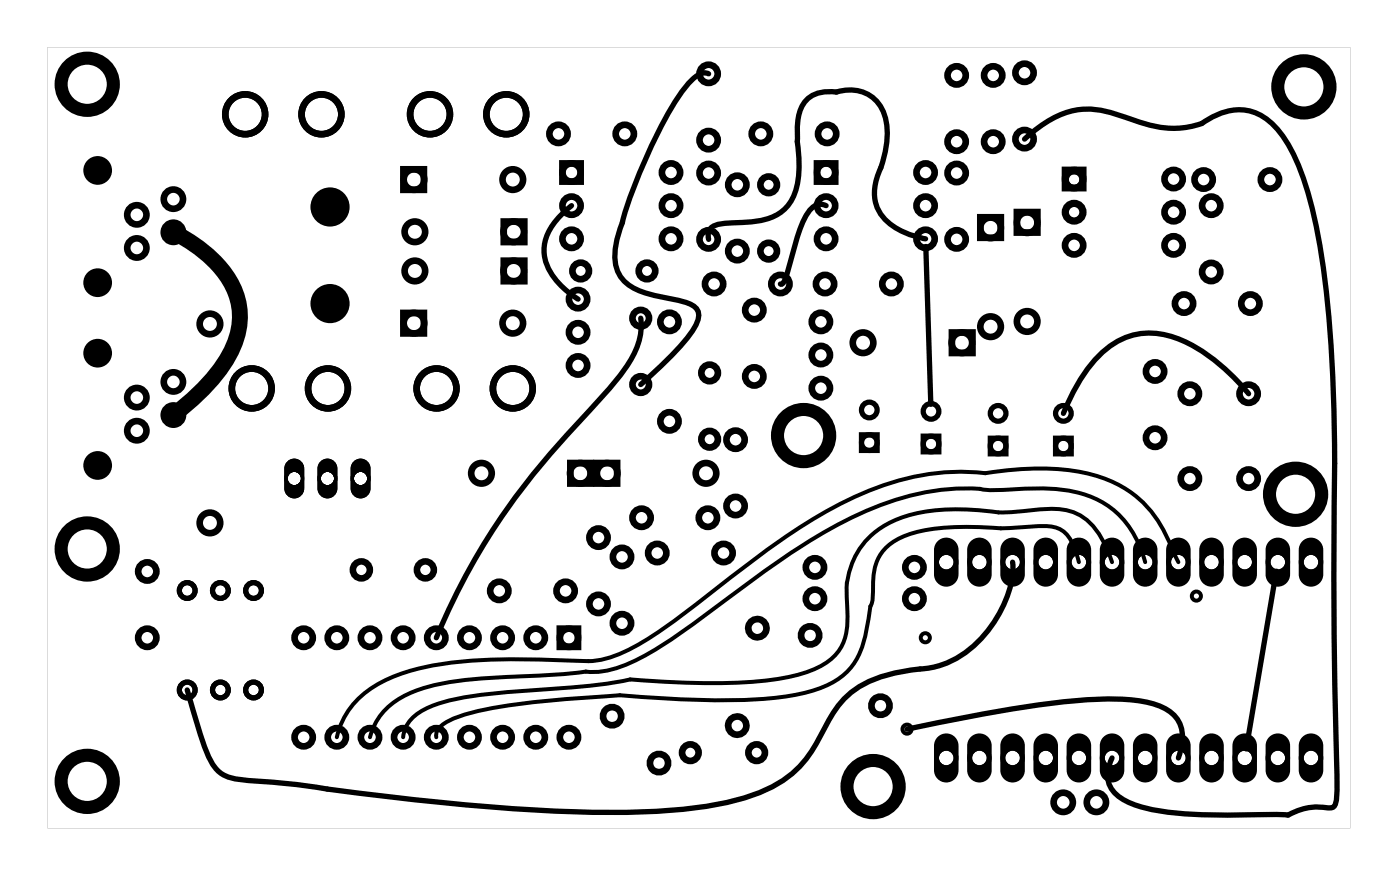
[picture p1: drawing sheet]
<svg xmlns="http://www.w3.org/2000/svg" width="107mm" height="67mm" viewBox="0 0 107 67" stroke-linecap="round" stroke-linejoin="round" font-family="sans-serif">
<g fill="#000">
<path d="M22 35.4a.76 .76 0 0 1 .8-.2 .76 .76 0 0 1 .5 .7v1.5a.76 .76 0 0 1-.8 .8 .76 .76 0 0 1-.7-.8v-1.5zM22 36.7a.51 .51 0 0 0 1 0 .51 .51 0 0 0-1 0z"/>
<path d="M22 35.4a.76 .76 0 0 1 .8-.2 .76 .76 0 0 1 .5 .7v1.5a.76 .76 0 0 1-.8 .8 .76 .76 0 0 1-.7-.8v-1.5zM22 36.7a.51 .51 0 0 0 1 0 .51 .51 0 0 0-1 0z"/>
<path d="M24.5 35.4a.76 .76 0 0 1 .9-.2 .76 .76 0 0 1 .4 .7v1.5a.76 .76 0 0 1-.7 .8 .76 .76 0 0 1-.8-.8v-1.5zM24.6 36.7a.51 .51 0 0 0 1 0 .51 .51 0 0 0-1 0z"/>
<path d="M24.5 35.4a.76 .76 0 0 1 .9-.2 .76 .76 0 0 1 .4 .7v1.5a.76 .76 0 0 1-.7 .8 .76 .76 0 0 1-.8-.8v-1.5zM24.6 36.7a.51 .51 0 0 0 1 0 .51 .51 0 0 0-1 0z"/>
<path d="M27.1 35.4a.76 .76 0 0 1 .8-.2 .76 .76 0 0 1 .5 .7v1.5a.76 .76 0 0 1-.8 .8 .76 .76 0 0 1-.7-.8v-1.5zM27.1 36.7a.51 .51 0 0 0 1 0 .51 .51 0 0 0-1 0z"/>
<path d="M27.1 35.4a.76 .76 0 0 1 .8-.2 .76 .76 0 0 1 .5 .7v1.5a.76 .76 0 0 1-.8 .8 .76 .76 0 0 1-.7-.8v-1.5zM27.1 36.7a.51 .51 0 0 0 1 0 .51 .51 0 0 0-1 0z"/>
<path d="M71.8 41.5l-.2 .3-.1 .3v1.9a.94 .94 0 0 0 1 .9 .94 .94 0 0 0 .9-.9v-1.9a.94 .94 0 0 0-.6-.8 .94 .94 0 0 0-1 .2zM71.9 43.1a.56 .56 0 0 1 1.1 0 .56 .56 0 0 1-1.1 0z"/>
<path d="M71.8 56.5l-.2 .3-.1 .3v1.9a.94 .94 0 0 0 1 .9 .94 .94 0 0 0 .9-.9v-1.9a.94 .94 0 0 0-.6-.8 .94 .94 0 0 0-1 .2zM71.9 58.1a.56 .56 0 0 1 1.1 0 .56 .56 0 0 1-1.1 0z"/>
<path d="M74.4 41.5l-.2 .3-.1 .3v1.9a.94 .94 0 0 0 .9 .9 .94 .94 0 0 0 1-.9v-1.9a.94 .94 0 0 0-.6-.8 .94 .94 0 0 0-1 .2zM74.5 43.1a.56 .56 0 0 1 1.1 0 .56 .56 0 0 1-1.1 0z"/>
<path d="M74.4 56.5l-.2 .3-.1 .3v1.9a.94 .94 0 0 0 .9 .9 .94 .94 0 0 0 1-.9v-1.9a.94 .94 0 0 0-.6-.8 .94 .94 0 0 0-1 .2zM74.5 58.1a.56 .56 0 0 1 1.1 0 .56 .56 0 0 1-1.1 0z"/>
<path d="M76.9 41.5l-.2 .3-.1 .3v1.9a.94 .94 0 0 0 1 .9 .94 .94 0 0 0 .9-.9v-1.9a.94 .94 0 0 0-.6-.8 .94 .94 0 0 0-1 .2zM77 43.1a.56 .56 0 0 1 1.1 0 .56 .56 0 0 1-1.1 0z"/>
<path d="M76.9 56.5l-.2 .3-.1 .3v1.9a.94 .94 0 0 0 1 .9 .94 .94 0 0 0 .9-.9v-1.9a.94 .94 0 0 0-.6-.8 .94 .94 0 0 0-1 .2zM77 58.1a.56 .56 0 0 1 1.1 0 .56 .56 0 0 1-1.1 0z"/>
<path d="M79.4 41.5l-.2 .3v.3v1.9a.94 .94 0 0 0 .9 .9 .94 .94 0 0 0 .9-.9v-1.9a.94 .94 0 0 0-.5-.8 .94 .94 0 0 0-1.1 .2zM79.5 43.1a.6 .6 0 0 1 1.2 0 .6 .6 0 0 1-1.2 0z"/>
<path d="M79.4 56.5l-.2 .3v.3v1.9a.94 .94 0 0 0 .9 .9 .94 .94 0 0 0 .9-.9v-1.9a.94 .94 0 0 0-.5-.8 .94 .94 0 0 0-1.1 .2zM79.5 58.1a.6 .6 0 0 1 1.2 0 .6 .6 0 0 1-1.2 0z"/>
<path d="M82 41.5l-.2 .3-.1 .3v1.9a.94 .94 0 0 0 .9 .9 .94 .94 0 0 0 1-.9v-1.9a.94 .94 0 0 0-.6-.8 .94 .94 0 0 0-1 .2zM82.1 43.1a.56 .56 0 0 1 1.1 0 .56 .56 0 0 1-1.1 0z"/>
<path d="M82 56.5l-.2 .3-.1 .3v1.9a.94 .94 0 0 0 .9 .9 .94 .94 0 0 0 1-.9v-1.9a.94 .94 0 0 0-.6-.8 .94 .94 0 0 0-1 .2zM82.1 58.1a.56 .56 0 0 1 1.1 0 .56 .56 0 0 1-1.1 0z"/>
<path d="M84.5 41.5l-.2 .3-.1 .3v1.9a.94 .94 0 0 0 1 .9 .94 .94 0 0 0 .9-.9v-1.9a.94 .94 0 0 0-.6-.8 .94 .94 0 0 0-1 .2zM84.6 43.1a.56 .56 0 0 1 1.1 0 .56 .56 0 0 1-1.1 0z"/>
<path d="M84.5 56.5l-.2 .3-.1 .3v1.9a.94 .94 0 0 0 1 .9 .94 .94 0 0 0 .9-.9v-1.9a.94 .94 0 0 0-.6-.8 .94 .94 0 0 0-1 .2zM84.6 58.1a.56 .56 0 0 1 1.1 0 .56 .56 0 0 1-1.1 0z"/>
<path d="M87.1 41.5l-.2 .3-.1 .3v1.9a.94 .94 0 0 0 .9 .9 .94 .94 0 0 0 1-.9v-1.9a.94 .94 0 0 0-.6-.8 .94 .94 0 0 0-1 .2zM87.2 43.1a.56 .56 0 0 1 1.1 0 .56 .56 0 0 1-1.1 0z"/>
<path d="M87.1 56.5l-.2 .3-.1 .3v1.9a.94 .94 0 0 0 .9 .9 .94 .94 0 0 0 1-.9v-1.9a.94 .94 0 0 0-.6-.8 .94 .94 0 0 0-1 .2zM87.2 58.1a.56 .56 0 0 1 1.1 0 .56 .56 0 0 1-1.1 0z"/>
<path d="M89.6 41.5l-.2 .3-.1 .3v1.9a.94 .94 0 0 0 1 .9 .94 .94 0 0 0 .9-.9v-1.9a.94 .94 0 0 0-.6-.8 .94 .94 0 0 0-1 .2zM89.7 43.1a.56 .56 0 0 1 1.1 0 .56 .56 0 0 1-1.1 0z"/>
<path d="M89.6 56.5l-.2 .3-.1 .3v1.9a.94 .94 0 0 0 1 .9 .94 .94 0 0 0 .9-.9v-1.9a.94 .94 0 0 0-.6-.8 .94 .94 0 0 0-1 .2zM89.7 58.1a.56 .56 0 0 1 1.1 0 .56 .56 0 0 1-1.1 0z"/>
<path d="M92.1 41.5l-.2 .3v.3v1.9a.94 .94 0 0 0 .9 .9 .94 .94 0 0 0 .9-.9v-1.9a.94 .94 0 0 0-.5-.8 .94 .94 0 0 0-1.1 .2zM92.2 43.1a.6 .6 0 0 1 1.2 0 .6 .6 0 0 1-1.2 0z"/>
<path d="M92.1 56.5l-.2 .3v.3v1.9a.94 .94 0 0 0 .9 .9 .94 .94 0 0 0 .9-.9v-1.9a.94 .94 0 0 0-.5-.8 .94 .94 0 0 0-1.1 .2zM92.2 58.1a.6 .6 0 0 1 1.2 0 .6 .6 0 0 1-1.2 0z"/>
<path d="M94.7 41.5l-.2 .3-.1 .3v1.9a.94 .94 0 0 0 .9 .9 .94 .94 0 0 0 1-.9v-1.9a.94 .94 0 0 0-.6-.8 .94 .94 0 0 0-1 .2zM94.8 43.1a.56 .56 0 0 1 1.1 0 .56 .56 0 0 1-1.1 0z"/>
<path d="M94.7 56.5l-.2 .3-.1 .3v1.9a.94 .94 0 0 0 .9 .9 .94 .94 0 0 0 1-.9v-1.9a.94 .94 0 0 0-.6-.8 .94 .94 0 0 0-1 .2zM94.8 58.1a.56 .56 0 0 1 1.1 0 .56 .56 0 0 1-1.1 0z"/>
<path d="M97.2 41.5l-.2 .3-.1 .3v1.9a.94 .94 0 0 0 1 .9 .94 .94 0 0 0 .9-.9v-1.9a.94 .94 0 0 0-.6-.8 .94 .94 0 0 0-1 .2zM97.3 43.1a.56 .56 0 0 1 1.1 0 .56 .56 0 0 1-1.1 0z"/>
<path d="M97.2 56.5l-.2 .3-.1 .3v1.9a.94 .94 0 0 0 1 .9 .94 .94 0 0 0 .9-.9v-1.9a.94 .94 0 0 0-.6-.8 .94 .94 0 0 0-1 .2zM97.3 58.1a.56 .56 0 0 1 1.1 0 .56 .56 0 0 1-1.1 0z"/>
<path d="M99.8 41.5l-.2 .3-.1 .3v1.9a.94 .94 0 0 0 .9 .9 .94 .94 0 0 0 1-.9v-1.9a.94 .94 0 0 0-.6-.8 .94 .94 0 0 0-1 .2zM99.9 43.1a.56 .56 0 0 1 1.1 0 .56 .56 0 0 1-1.1 0z"/>
<path d="M99.8 56.5l-.2 .3-.1 .3v1.9a.94 .94 0 0 0 .9 .9 .94 .94 0 0 0 1-.9v-1.9a.94 .94 0 0 0-.6-.8 .94 .94 0 0 0-1 .2zM99.9 58.1a.56 .56 0 0 1 1.1 0 .56 .56 0 0 1-1.1 0z"/>
<path d="M3.6 3.6h99.8v59.8h-99.8zM3.6 3.6v59.8h99.8v-59.8z"/>
</g>
<g fill="none" stroke="#000" stroke-width=".51">
<path d="M30.9 13h1.6v1.5h-1.6zM38.6 17h1.6v1.5h-1.6zM38.6 20h1.6v1.5h-1.6zM43.1 12.5h1.4v1.4h-1.4zM62.6 12.5h1.4v1.4h-1.4zM75.1 16.6h1.6v1.6h-1.6zM77.9 16.2h1.6v1.6h-1.6zM81.6 13h1.4v1.4h-1.4zM30.9 24h1.6v1.5h-1.6zM43.7 35.5h1.6v1.5h-1.6zM45.7 35.5h1.6v1.5h-1.6zM72.9 25.5h1.6v1.5h-1.6z"/>
<path d="M42.9 48.2h1.4v1.4h-1.4z"/>
<circle cx="10.5" cy="19" r=".74"/>
<circle cx="10.5" cy="16.5" r=".74"/>
<circle cx="13.3" cy="17.8" r=".74"/>
<circle cx="13.3" cy="15.3" r=".74"/>
<circle cx="18.8" cy="8.8" r="1.52"/>
<circle cx="24.6" cy="8.8" r="1.52"/>
<circle cx="31.7" cy="13.8" r=".79"/>
<circle cx="31.8" cy="17.8" r=".79"/>
<circle cx="32.9" cy="8.8" r="1.52"/>
<circle cx="38.8" cy="8.8" r="1.52"/>
<circle cx="39.3" cy="13.8" r=".79"/>
<circle cx="39.4" cy="17.8" r=".79"/>
<circle cx="42.8" cy="10.3" r=".7"/>
<circle cx="43.8" cy="15.8" r=".7"/>
<circle cx="43.8" cy="18.3" r=".7"/>
<circle cx="43.8" cy="13.2" r=".7"/>
<circle cx="47.9" cy="10.3" r=".7"/>
<circle cx="51.4" cy="15.8" r=".7"/>
<circle cx="51.4" cy="18.3" r=".7"/>
<circle cx="51.4" cy="13.2" r=".7"/>
<circle cx="54.3" cy="13.3" r=".7"/>
<circle cx="54.3" cy="5.7" r=".7"/>
<circle cx="54.3" cy="10.7" r=".7"/>
<circle cx="54.3" cy="18.3" r=".7"/>
<circle cx="56.5" cy="14.2" r=".7"/>
<circle cx="56.5" cy="19.2" r=".7"/>
<circle cx="58.3" cy="10.3" r=".7"/>
<circle cx="58.9" cy="19.2" r=".64"/>
<circle cx="58.9" cy="14.2" r=".64"/>
<circle cx="63.3" cy="18.3" r=".7"/>
<circle cx="63.3" cy="15.8" r=".7"/>
<circle cx="63.3" cy="13.2" r=".7"/>
<circle cx="63.4" cy="10.3" r=".7"/>
<circle cx="70.9" cy="15.8" r=".7"/>
<circle cx="70.9" cy="18.3" r=".7"/>
<circle cx="70.9" cy="13.2" r=".7"/>
<circle cx="73.3" cy="13.3" r=".7"/>
<circle cx="73.3" cy="5.8" r=".7"/>
<circle cx="73.3" cy="18.3" r=".7"/>
<circle cx="73.3" cy="10.9" r=".7"/>
<circle cx="75.9" cy="17.5" r=".79"/>
<circle cx="76.1" cy="5.8" r=".7"/>
<circle cx="76.1" cy="10.9" r=".7"/>
<circle cx="78.5" cy="5.6" r=".7"/>
<circle cx="78.5" cy="10.7" r=".7"/>
<circle cx="78.7" cy="17.1" r=".79"/>
<circle cx="82.3" cy="16.3" r=".7"/>
<circle cx="82.3" cy="18.8" r=".7"/>
<circle cx="82.3" cy="13.7" r=".7"/>
<circle cx="89.9" cy="16.3" r=".7"/>
<circle cx="89.9" cy="18.8" r=".7"/>
<circle cx="89.9" cy="13.7" r=".7"/>
<circle cx="92.2" cy="13.8" r=".7"/>
<circle cx="92.8" cy="15.8" r=".7"/>
<circle cx="97.3" cy="13.8" r=".7"/>
<circle cx="10.5" cy="33" r=".74"/>
<circle cx="10.5" cy="30.5" r=".74"/>
<circle cx="13.3" cy="31.8" r=".74"/>
<circle cx="13.3" cy="29.3" r=".74"/>
<circle cx="16.1" cy="24.8" r=".79"/>
<circle cx="19.3" cy="29.8" r="1.52"/>
<circle cx="25.1" cy="29.8" r="1.52"/>
<circle cx="31.7" cy="24.8" r=".79"/>
<circle cx="31.8" cy="20.8" r=".79"/>
<circle cx="33.4" cy="29.8" r="1.52"/>
<circle cx="36.9" cy="36.3" r=".79"/>
<circle cx="39.3" cy="24.8" r=".79"/>
<circle cx="39.3" cy="29.8" r="1.52"/>
<circle cx="39.4" cy="20.8" r=".79"/>
<circle cx="44.3" cy="22.9" r=".7"/>
<circle cx="44.3" cy="28" r=".7"/>
<circle cx="44.3" cy="25.5" r=".7"/>
<circle cx="44.5" cy="36.3" r=".79"/>
<circle cx="44.5" cy="20.8" r=".64"/>
<circle cx="46.5" cy="36.3" r=".79"/>
<circle cx="49.1" cy="29.5" r=".64"/>
<circle cx="49.1" cy="24.4" r=".64"/>
<circle cx="49.1" cy="39.7" r=".7"/>
<circle cx="49.6" cy="20.8" r=".64"/>
<circle cx="51.3" cy="24.7" r=".7"/>
<circle cx="51.3" cy="32.3" r=".7"/>
<circle cx="54.1" cy="36.3" r=".79"/>
<circle cx="54.2" cy="39.7" r=".7"/>
<circle cx="54.4" cy="33.6" r=".64"/>
<circle cx="54.4" cy="28.6" r=".64"/>
<circle cx="54.7" cy="21.8" r=".7"/>
<circle cx="56.3" cy="33.7" r=".7"/>
<circle cx="56.3" cy="38.8" r=".7"/>
<circle cx="57.8" cy="23.8" r=".7"/>
<circle cx="57.8" cy="28.8" r=".7"/>
<circle cx="59.8" cy="21.8" r=".7"/>
<circle cx="62.9" cy="24.7" r=".7"/>
<circle cx="62.9" cy="29.7" r=".7"/>
<circle cx="62.9" cy="27.2" r=".7"/>
<circle cx="63.2" cy="21.8" r=".7"/>
<circle cx="66.1" cy="26.3" r=".79"/>
<circle cx="68.3" cy="21.8" r=".7"/>
<circle cx="73.7" cy="26.3" r=".79"/>
<circle cx="75.9" cy="25" r=".79"/>
<circle cx="78.7" cy="24.6" r=".79"/>
<circle cx="88.5" cy="28.5" r=".7"/>
<circle cx="88.5" cy="33.5" r=".7"/>
<circle cx="90.7" cy="23.3" r=".7"/>
<circle cx="91.1" cy="36.7" r=".7"/>
<circle cx="91.1" cy="30.2" r=".7"/>
<circle cx="92.8" cy="20.8" r=".7"/>
<circle cx="95.6" cy="36.7" r=".7"/>
<circle cx="95.6" cy="30.2" r=".7"/>
<circle cx="95.8" cy="23.3" r=".7"/>
<circle cx="11.3" cy="43.8" r=".7"/>
<circle cx="11.3" cy="48.9" r=".7"/>
<circle cx="16.1" cy="40.1" r=".79"/>
<circle cx="23.3" cy="48.9" r=".7"/>
<circle cx="23.3" cy="56.5" r=".7"/>
<circle cx="25.8" cy="48.9" r=".7"/>
<circle cx="25.8" cy="56.5" r=".7"/>
<circle cx="28.3" cy="48.9" r=".7"/>
<circle cx="28.3" cy="56.5" r=".7"/>
<circle cx="30.9" cy="48.9" r=".7"/>
<circle cx="30.9" cy="56.5" r=".7"/>
<circle cx="33.4" cy="48.9" r=".7"/>
<circle cx="33.4" cy="56.5" r=".7"/>
<circle cx="36" cy="48.9" r=".7"/>
<circle cx="36" cy="56.5" r=".7"/>
<circle cx="38.2" cy="45.3" r=".7"/>
<circle cx="38.5" cy="48.9" r=".7"/>
<circle cx="38.5" cy="56.5" r=".7"/>
<circle cx="41" cy="48.9" r=".7"/>
<circle cx="41" cy="56.5" r=".7"/>
<circle cx="43.3" cy="45.3" r=".7"/>
<circle cx="43.6" cy="48.9" r=".7"/>
<circle cx="43.6" cy="56.5" r=".7"/>
<circle cx="45.8" cy="41.2" r=".7"/>
<circle cx="45.8" cy="46.3" r=".7"/>
<circle cx="46.9" cy="54.9" r=".7"/>
<circle cx="47.6" cy="42.7" r=".7"/>
<circle cx="47.6" cy="47.7" r=".7"/>
<circle cx="50.3" cy="42.4" r=".7"/>
<circle cx="50.5" cy="58.5" r=".7"/>
<circle cx="52.9" cy="57.7" r=".64"/>
<circle cx="55.4" cy="42.4" r=".7"/>
<circle cx="56.5" cy="55.6" r=".7"/>
<circle cx="58" cy="57.7" r=".64"/>
<circle cx="58" cy="48.1" r=".7"/>
<circle cx="62.1" cy="48.7" r=".7"/>
<circle cx="62.4" cy="43.5" r=".7"/>
<circle cx="62.4" cy="45.9" r=".7"/>
<circle cx="67.4" cy="54.1" r=".7"/>
<circle cx="70" cy="45.9" r=".7"/>
<circle cx="70" cy="43.5" r=".7"/>
<circle cx="81.4" cy="61.5" r=".74"/>
<circle cx="84" cy="61.5" r=".74"/>
</g>
<g fill="none" stroke="#000" stroke-width=".3">
<path d="M82.6 43.1a3.6 3.6 0 0 0-1.4-2.5 4.9 4.9 0 0 0-2.6-.2l-1.9 .1a17.4 17.4 0 0 0-7.3 .5 3.5 3.5 0 0 0-2.5 3.5 4.4 4.4 0 0 1-.2 1.9 12 12 0 0 1-1.2 4.2 5.2 5.2 0 0 1-2.9 2.2 22 22 0 0 1-6.7 .8l-5.2-.1a30.8 30.8 0 0 0-7.3 0l-1.5 .2a32.3 32.3 0 0 0-7 1.3l-.9 .4-.5 .5-.1 .6M85.2 43.1a5.9 5.9 0 0 0-2.6-3.7 5.9 5.9 0 0 0-3.3-.3 16.6 16.6 0 0 1-5.2-.1 11.4 11.4 0 0 0-6.3 1.2 6.2 6.2 0 0 0-2.9 6.5 4.1 4.1 0 0 1-2.2 4.4 15.4 15.4 0 0 1-6 1.2h-5.2l-3.2-.3a72.7 72.7 0 0 1-9.2 1 24.3 24.3 0 0 0-5.6 .9l-1.1 .5-.7 .5-.6 .7-.2 .9M87.7 43.1a7 7 0 0 0-6.3-5.6 27.7 27.7 0 0 0-5.1 0 19 19 0 0 0-7.2 .6 36.2 36.2 0 0 0-10.7 5.8l-3.1 2.3a45.1 45.1 0 0 1-7 4.5l-1.2 .5-1.1 .3-1.1-.1-2.7 .3-2.8 .1a22.7 22.7 0 0 0-8.1 1.4 5 5 0 0 0-3 3.3M90.3 43.1l-.3-.5a9.8 9.8 0 0 0-4.2-5.4 12.3 12.3 0 0 0-5.8-1.3l-2.1 .1-2.4 .2a19.6 19.6 0 0 0-11.8 2.7 72.4 72.4 0 0 0-9.7 6.9 33.8 33.8 0 0 1-6.7 4.3l-1.1 .4-1.1 .1a58.5 58.5 0 0 0-12 .4 11.6 11.6 0 0 0-5.2 2.1l-.9 1-.7 1.1-.5 1.3"/>
<circle cx="69.5" cy="55.9" r=".35"/>
<circle cx="70.9" cy="48.9" r=".35"/>
<circle cx="91.6" cy="45.7" r=".35"/>
</g>
<g fill="none" stroke="#000" stroke-width=".25">
<circle cx="25.3" cy="15.8" r=".53"/>
<circle cx="22.5" cy="36.7" r=".64"/>
<circle cx="25.1" cy="36.7" r=".64"/>
<circle cx="25.3" cy="23.3" r=".53"/>
<circle cx="27.6" cy="36.7" r=".64"/>
</g>
<g fill="#000">
<circle cx="7.5" cy="13.1" r="1.1"/>
<circle cx="25.3" cy="15.9" r="1.5"/>
<circle cx="7.5" cy="21.7" r="1.1"/>
<circle cx="7.5" cy="35.7" r="1.1"/>
<circle cx="7.5" cy="27.1" r="1.1"/>
<circle cx="25.3" cy="23.3" r="1.5"/>
</g>
<g fill="none" stroke="#000" stroke-width=".39">
<circle cx="14.3" cy="45.2" r=".6"/>
<circle cx="14.3" cy="52.9" r=".6"/>
<circle cx="16.9" cy="45.2" r=".6"/>
<circle cx="16.9" cy="52.9" r=".6"/>
<circle cx="19.4" cy="45.2" r=".6"/>
<circle cx="19.4" cy="52.9" r=".6"/>
</g>
<g fill="none" stroke="#000" stroke-width=".4">
<path d="M81.7 13.2h1.2v1.2h-1.2zM66 33.3h1.2v1.2h-1.2zM70.7 33.4h1.2v1.2h-1.2zM75.9 33.6h1.2v1.2h-1.2zM80.9 33.6h1.2v1.2h-1.2z"/>
<circle cx="82.3" cy="16.3" r=".6"/>
<circle cx="82.3" cy="13.8" r=".6"/>
<circle cx="66.6" cy="33.9" r=".6"/>
<circle cx="66.6" cy="31.4" r=".6"/>
<circle cx="71.3" cy="34" r=".6"/>
<circle cx="71.3" cy="31.5" r=".6"/>
<circle cx="76.5" cy="34.2" r=".6"/>
<circle cx="76.5" cy="31.7" r=".6"/>
<circle cx="81.5" cy="34.2" r=".6"/>
<circle cx="81.5" cy="31.7" r=".6"/>
</g>
<g fill="none" stroke="#000" stroke-width=".5">
<circle cx="27.7" cy="43.7" r=".65"/>
<circle cx="32.6" cy="43.7" r=".65"/>
</g>
<g fill="none" stroke="#000" stroke-width=".38">
<circle cx="72.5" cy="43.1" r=".75"/>
<circle cx="72.5" cy="58.1" r=".75"/>
<circle cx="75" cy="43.1" r=".75"/>
<circle cx="75" cy="58.1" r=".75"/>
<circle cx="77.6" cy="43.1" r=".75"/>
<circle cx="77.6" cy="58.1" r=".75"/>
<circle cx="80.1" cy="43.1" r=".75"/>
<circle cx="80.1" cy="58.1" r=".75"/>
<circle cx="82.6" cy="43.1" r=".75"/>
<circle cx="82.6" cy="58.1" r=".75"/>
<circle cx="85.2" cy="43.1" r=".75"/>
<circle cx="85.2" cy="58.1" r=".75"/>
<circle cx="87.7" cy="43.1" r=".75"/>
<circle cx="87.7" cy="58.1" r=".75"/>
<circle cx="90.3" cy="43.1" r=".75"/>
<circle cx="90.3" cy="58.1" r=".75"/>
<circle cx="92.8" cy="43.1" r=".75"/>
<circle cx="92.8" cy="58.1" r=".75"/>
<circle cx="95.3" cy="43.1" r=".75"/>
<circle cx="95.3" cy="58.1" r=".75"/>
<circle cx="97.9" cy="43.1" r=".75"/>
<circle cx="97.9" cy="58.1" r=".75"/>
<circle cx="100.4" cy="43.1" r=".75"/>
<circle cx="100.4" cy="58.1" r=".75"/>
</g>
<g fill="none" stroke="#000" stroke-width="1" stroke-linecap="butt">
<circle cx="6.7" cy="6.5" r="2"/>
<circle cx="99.9" cy="6.7" r="2"/>
<circle cx="61.6" cy="33.4" r="2"/>
<circle cx="99.2" cy="37.9" r="2"/>
<circle cx="6.7" cy="59.9" r="2"/>
<circle cx="6.7" cy="42.1" r="2"/>
<circle cx="66.9" cy="60.3" r="2"/>
</g>
<path d="M43.8 15.8l-1.1 1a3.4 3.4 0 0 0 .2 5l1.4 1.1M54.3 5.7l-.5-.1-.7 .4a15.1 15.1 0 0 0-2.7 4.2l-1.3 2.7a38.3 38.3 0 0 0-1.8 5.5 3 3 0 0 0 1.1 3.6 17.9 17.9 0 0 0 4.1 1.1 1.06 1.06 0 0 1 1 1.3l-.3 .7a21.4 21.4 0 0 1-4.1 4.4M63.3 15.8l-.6-.1-.6 .3a9.2 9.2 0 0 0-1.4 3.5l-.5 1.7-.2 .5-.2 .1M70.9 18.3h-.2a5.1 5.1 0 0 1-3.4-2.2l-.3-.9v-1.1a9.5 9.5 0 0 0 .9-4.7 2.82 2.82 0 0 0-3.8-2.3 2.39 2.39 0 0 0-3 2.5v1a9.8 9.8 0 0 1-.3 4.4 3.4 3.4 0 0 1-3.3 2h-.7a4.3 4.3 0 0 0-2.3 .4l-.2 .4v.5M70.9 18.9l.4 12.1M78.5 10.7a7.1 7.1 0 0 1 5.2-2.3 14.6 14.6 0 0 1 3.4 .9 7.3 7.3 0 0 0 5 .2 4.2 4.2 0 0 1 4.6-.6 7.3 7.3 0 0 1 2.7 3.5 32.1 32.1 0 0 1 2 8.3 122.2 122.2 0 0 1 .8 19.3 507.5 507.5 0 0 0 .2 19.4 6.2 6.2 0 0 1-.1 2.3 .73 .73 0 0 1-.9 .1 4.3 4.3 0 0 0-2.7 .6h-3.8a26.3 26.3 0 0 1-7.9-.7l-.9-.4a2.19 2.19 0 0 1-.9-3.2M49.1 24.4a5 5 0 0 1-.9 3.4 59.3 59.3 0 0 1-5.3 6.1 51.4 51.4 0 0 0-9.5 15M95.6 30.2a15.2 15.2 0 0 0-5.1-4.1 5.5 5.5 0 0 0-6.9 1.8l-1.1 1.6-1 2.2M69.5 55.9a88.1 88.1 0 0 1 15.4-2.4 9.2 9.2 0 0 1 4.4 .8 2.41 2.41 0 0 1 1.2 2.7l-.2 1.1M77.6 43.1a8.2 8.2 0 0 1-2.8 6.2 6.7 6.7 0 0 1-4.3 1.9 9.1 9.1 0 0 0-5.9 2.4 14.2 14.2 0 0 0-1.9 3.1 8.3 8.3 0 0 1-5.1 4.2 30.6 30.6 0 0 1-9.2 1.3 176.6 176.6 0 0 1-26.5-2.2l-2.2-.2a5.7 5.7 0 0 1-2.7-.5 4.2 4.2 0 0 1-1.4-2.4l-1.3-4M97.8 43.8l-2.3 13.6" fill="none" stroke="#000" stroke-width=".41"/>
<path d="M13.3 17.8a10.8 10.8 0 0 1 4.3 3.7 5.4 5.4 0 0 1-.1 5.7l-.9 1.5-1.4 1.5-1.9 1.6" fill="none" stroke="#000" stroke-width="1.2"/>
</svg>
